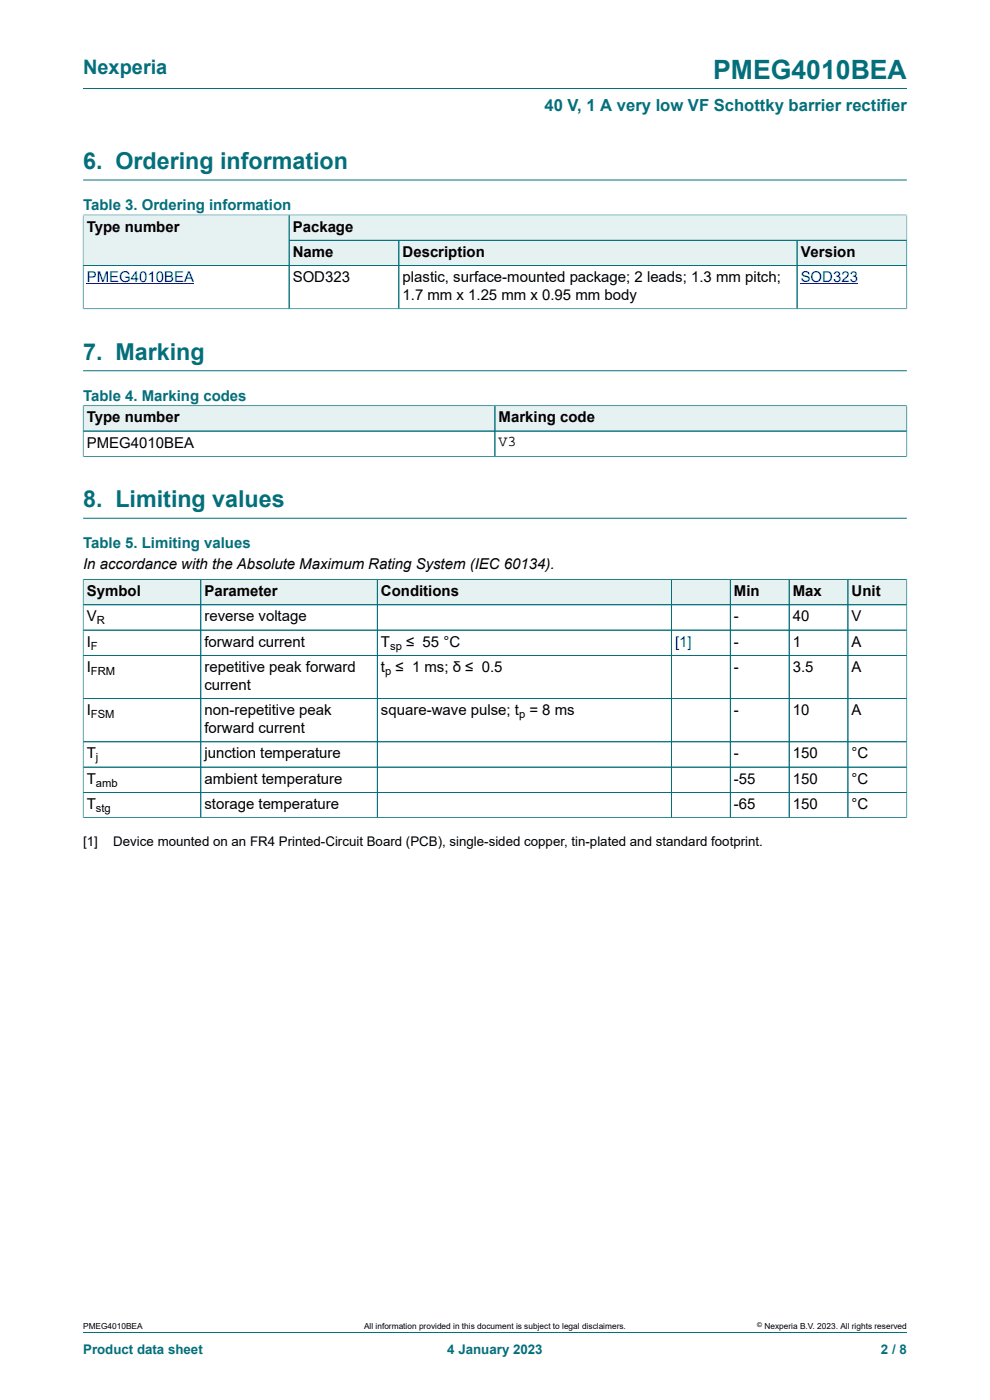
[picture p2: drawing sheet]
<svg xmlns="http://www.w3.org/2000/svg" width="210mm" height="297mm" viewBox="0 0 210 297" stroke-linecap="round" stroke-linejoin="round" font-family="sans-serif">
<defs><g id="words">
<text font-size="5.6" fill="#036f7b" x="151.3" y="16.8">PMEG4010BEA</text>
<g font-size="4.9" fill="#036f7b">
<text x="17.6" y="35.9">6. Ordering information</text>
<text x="17.6" y="76.3">7. Marking</text>
<text x="17.6" y="107.6">8. Limiting values</text>
</g>
<text font-size="4.2" fill="#036f7b" x="17.6" y="15.6">Nexperia</text>
<text font-size="3.5" fill="#036f7b" x="115.5" y="23.7">40 V, 1 A very low VF Schottky barrier rectifier</text>
<g font-size="3.2" fill="#036f7b">
<text x="17.6" y="44.5">Table 3. Ordering information</text>
<text x="17.6" y="85">Table 4. Marking codes</text>
<text x="17.6" y="116.3">Table 5. Limiting values</text>
</g>
<g font-size="3.2">
<text x="18.4" y="49.1">Type number</text>
<text x="62.1" y="49.1">Package</text>
<text x="62.1" y="54.5">Name</text>
<text x="62.1" y="59.8">SOD323</text>
<text x="85.4" y="54.5">Description</text>
<text x="85.4" y="59.8">plastic, surface-mounted package; 2 leads; 1.3 mm pitch;</text>
<text x="169.8" y="54.5">Version</text>
<text x="85.4" y="63.7">1.7 mm x 1.25 mm x 0.95 mm body</text>
<text x="18.4" y="89.6">Type number</text>
<text x="105.8" y="89.6">Marking code</text>
<text x="18.4" y="94.9">PMEG4010BEA</text>
<text x="105.8" y="94.6">V3</text>
<text x="17.6" y="120.8">In accordance with the Absolute Maximum Rating System (IEC 60134).</text>
<text x="18.4" y="126.4">Symbol</text>
<text x="18.4" y="131.8">V</text>
<text x="43.4" y="126.4">Parameter</text>
<text x="43.4" y="131.8">reverse voltage</text>
<text x="80.8" y="126.4">Conditions</text>
<text x="155.7" y="126.4">Min</text>
<text x="155.7" y="131.8">-</text>
<text x="168.2" y="126.4">Max</text>
<text x="168.2" y="131.8">40</text>
<text x="180.7" y="126.4">Unit</text>
<text x="180.7" y="131.8">V</text>
<text x="18.4" y="137.2">I</text>
<text x="43.4" y="137.2">forward current</text>
<text x="80.8" y="137.2">T</text>
<text x="86.1" y="137.2">≤ 55 °C</text>
<text x="155.7" y="137.2">-</text>
<text x="168.2" y="137.2">1</text>
<text x="180.7" y="137.2">A</text>
<text x="18.4" y="142.5">I</text>
<text x="43.4" y="142.5">repetitive peak forward</text>
<text x="80.8" y="142.5">t ≤ 1 ms; δ ≤ 0.5</text>
<text x="155.7" y="142.5">-</text>
<text x="168.2" y="142.5">3.5</text>
<text x="180.7" y="142.5">A</text>
<text x="43.4" y="146.3">current</text>
<text x="18.4" y="151.7">I</text>
<text x="43.4" y="151.7">non-repetitive peak</text>
<text x="43.4" y="155.5">forward current</text>
<text x="80.8" y="151.7">square-wave pulse; t = 8 ms</text>
<text x="155.7" y="151.7">-</text>
<text x="168.2" y="151.7">10</text>
<text x="180.7" y="151.7">A</text>
<text x="18.4" y="160.9">T</text>
<text x="43.4" y="160.9">junction temperature</text>
<text x="155.7" y="160.9">-</text>
<text x="168.2" y="160.9">150</text>
<text x="180.7" y="160.9">°C</text>
<text x="18.4" y="166.2">T</text>
<text x="43.4" y="166.2">ambient temperature</text>
<text x="155.7" y="166.2">-55</text>
<text x="168.2" y="166.2">150</text>
<text x="180.7" y="166.2">°C</text>
<text x="18.4" y="171.6">T</text>
<text x="43.4" y="171.6">storage temperature</text>
<text x="155.7" y="171.6">-65</text>
<text x="168.2" y="171.6">150</text>
<text x="180.7" y="171.6">°C</text>
</g>
<g font-size="3.2" fill="#00f">
<text x="18.4" y="59.8">PMEG4010BEA</text>
<text x="169.8" y="59.8">SOD323</text>
<text x="143.2" y="137.2">[1]</text>
</g>
<g font-size="2.8">
<text x="17.6" y="179.4">[1]</text>
<text x="24" y="179.4">Device mounted on an FR4 Printed-Circuit Board (PCB), single-sided copper, tin-plated and standard footprint.</text>
</g>
<g font-size="2.8" fill="#036f7b">
<text x="17.6" y="287.2">Product data sheet</text>
<text x="94.9" y="287.2">4 January 2023</text>
<text x="186.9" y="287.2">2 / 8</text>
</g>
<g font-size="2.4">
<text x="19.3" y="137.8">F</text>
<text x="20.5" y="132.4">R</text>
<text x="82.8" y="137.8">sp</text>
<text x="19.3" y="143.1">FRM</text>
<text x="81.7" y="143.1">p</text>
<text x="19.3" y="152.3">FSM</text>
<text x="110.1" y="152.3">p</text>
<text x="20.4" y="161.5">j</text>
<text x="20.4" y="166.9">amb</text>
<text x="20.4" y="172.2">stg</text>
</g>
<g font-size="1.8">
<text x="17.6" y="282">PMEG4010BEA</text>
<text x="77.2" y="282">All information provided in this document is subject to legal disclaimers.</text>
<text x="162.2" y="282">Nexperia B.V. 2023. All rights reserved</text>
</g>
<text font-size="1.4" x="160.6" y="281.6">©</text>
</g></defs>
<path d="M17.6 18.8h174.8M17.6 38.2h174.8M192.4 45.5v5.5h-131.1v-5.4h131.1" fill="none" stroke="#036f7b" stroke-width=".21"/>
<path d="M61.4 45.7h130.9v5.2h-130.9z" fill="#e6f1f2"/>
<path d="M17.6 45.5v10.8h43.7v-10.7h-43.7" fill="none" stroke="#036f7b" stroke-width=".21"/>
<g fill="#e6f1f2">
<path d="M17.7 45.7h43.5v10.6h-43.5z"/>
<path d="M61.4 51h23.1v5.3h-23.1z"/>
</g>
<path d="M61.3 51h23.3v5.3h-23.3z" fill="none" stroke="#036f7b" stroke-width=".21"/>
<path d="M84.7 51h84.3v5.3h-84.3z" fill="#e6f1f2"/>
<path d="M84.6 51h84.5v5.3h-84.5z" fill="none" stroke="#036f7b" stroke-width=".21"/>
<path d="M169.1 51h23.2v5.3h-23.2z" fill="#e6f1f2"/>
<path d="M17.6 56.3h174.8M17.6 45.7v19.9M17.7 45.6h174.6M61.3 45.7v19.8M61.4 51h131M84.6 51v14.5M169.1 51v14.5M192.4 45.7v19.9M17.6 65.5h174.8M17.6 78.7h174.8" fill="none" stroke="#036f7b" stroke-width=".21"/>
<path d="M18.4 60.2h22.8M169.8 60.2h12.2" fill="none" stroke="#00f" stroke-width=".21"/>
<path d="M17.7 86.1h87.2v5.3h-87.2z" fill="#e6f1f2"/>
<path d="M17.6 86v5.4h87.4v-5.3h-87.4" fill="none" stroke="#036f7b" stroke-width=".21"/>
<path d="M105.1 86.1h87.2v5.3h-87.2z" fill="#e6f1f2"/>
<path d="M17.6 96.8h174.8M17.6 91.4h174.8M17.6 86.1v10.8M17.7 86.1h174.7M105 86.1v10.7M192.4 86v10.9M17.6 109.9h174.8" fill="none" stroke="#036f7b" stroke-width=".21"/>
<path d="M17.7 123h24.8v5.2h-24.8z" fill="#e6f1f2"/>
<path d="M17.6 122.9v5.4h25v-5.4h-25" fill="none" stroke="#036f7b" stroke-width=".21"/>
<path d="M42.7 123h37.3v5.2h-37.3z" fill="#e6f1f2"/>
<path d="M42.6 122.9h37.4v5.4h-37.4z" fill="none" stroke="#036f7b" stroke-width=".21"/>
<path d="M80.1 123h62.3v5.2h-62.3z" fill="#e6f1f2"/>
<path d="M80 122.9h62.4v5.4h-62.4z" fill="none" stroke="#036f7b" stroke-width=".21"/>
<path d="M142.5 123h12.3v5.2h-12.3z" fill="#e6f1f2"/>
<path d="M142.4 122.9h12.5v5.4h-12.5z" fill="none" stroke="#036f7b" stroke-width=".21"/>
<path d="M155 123h12.3v5.2h-12.3z" fill="#e6f1f2"/>
<path d="M154.9 122.9h12.5v5.4h-12.5z" fill="none" stroke="#036f7b" stroke-width=".21"/>
<path d="M167.5 123h12.3v5.2h-12.3z" fill="#e6f1f2"/>
<path d="M167.4 122.9h12.5v5.4h-12.5z" fill="none" stroke="#036f7b" stroke-width=".21"/>
<path d="M179.9 123h12.4v5.2h-12.4z" fill="#e6f1f2"/>
<g fill="none" stroke="#036f7b" stroke-width=".21">
<path d="M17.6 123v50.5M17.6 139h174.8M17.7 122.9h174.7M42.6 123v50.5M80 123v50.5M142.4 123v50.5M154.9 123v50.5M167.4 123v50.5M179.9 122.9v50.6M192.4 122.9v50.6M192.4 128.3h-174.8M192.4 133.7h-174.8"/>
<path d="M17.6 148.2h174.8M17.6 157.4h174.8M17.6 173.5h174.8M17.6 168.1h174.8M192.4 162.7h-174.8M17.6 282.6h174.8"/>
</g>
<use href="#words"/>
</svg>
